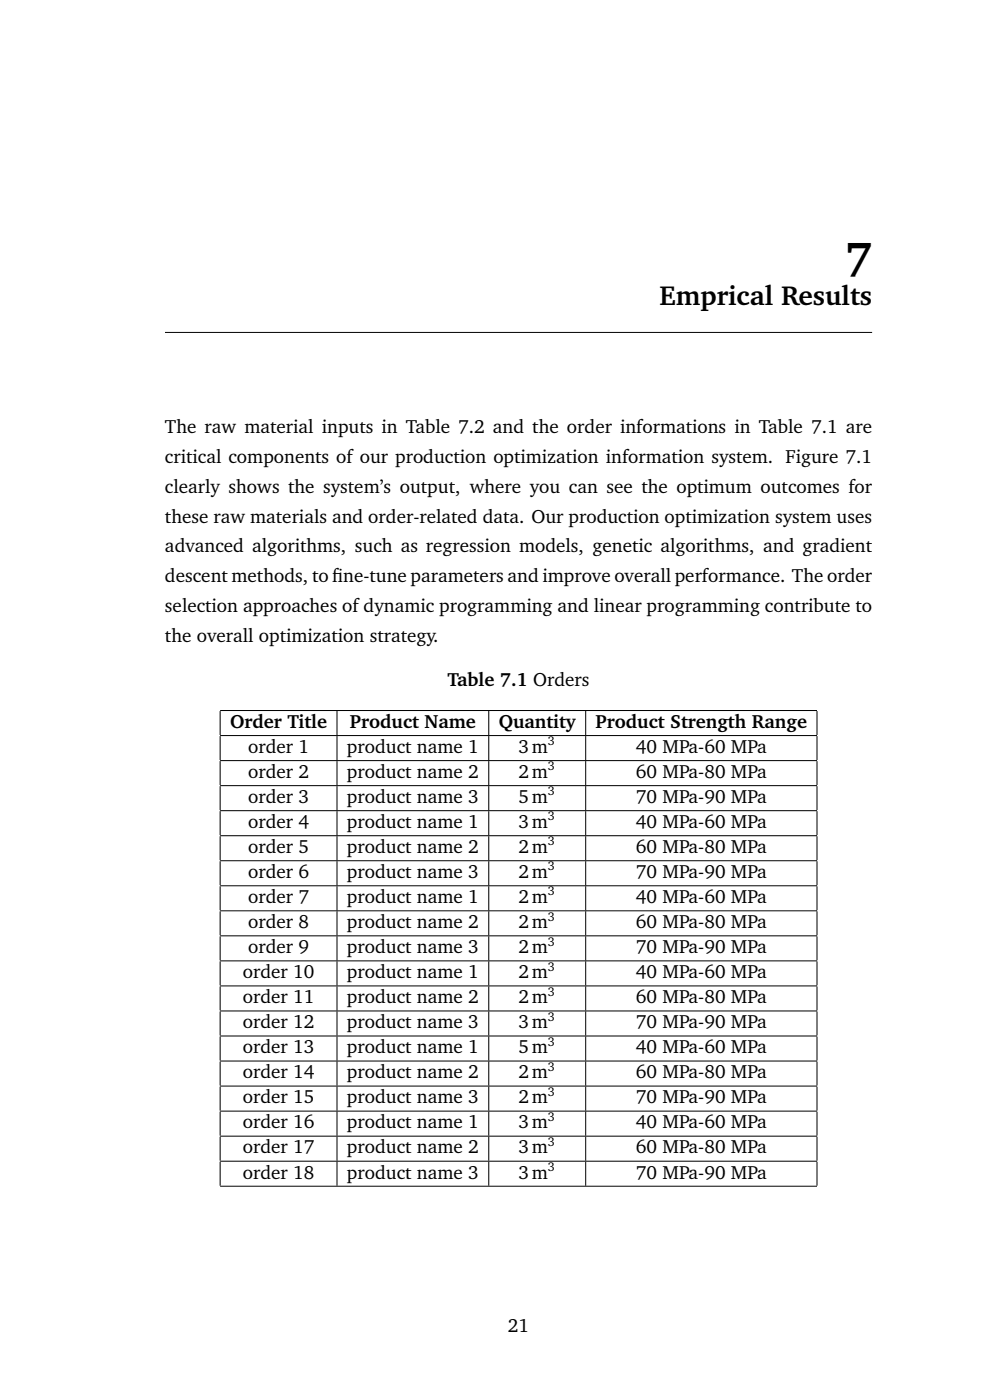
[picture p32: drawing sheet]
<svg xmlns="http://www.w3.org/2000/svg" width="210mm" height="297mm" viewBox="0 0 210 297" stroke-linecap="round" stroke-linejoin="round" font-family="sans-serif">
<defs><g id="words">
<text font-size="10.1" x="179.1" y="58.3">7</text>
<text font-size="5.8" x="139.9" y="64.7">Emprical Results</text>
<g font-size="4">
<text x="35" y="91.9">The raw material inputs in Table 7.2 and the order informations in Table 7.1 are</text>
<text x="35" y="98.2">critical components of our production optimization information system. Figure 7.1</text>
<text x="35" y="104.6">clearly shows the system’s output, where you can see the optimum outcomes for</text>
<text x="35" y="110.9">these raw materials and order-related data. Our production optimization system uses</text>
<text x="35" y="117.2">advanced algorithms, such as regression models, genetic algorithms, and gradient</text>
<text x="35" y="123.5">descent methods, to f</text>
<text x="70.5" y="123.5">ine-tune parameters and improve overall performance. The order</text>
<text x="35" y="129.9">selection approaches of dynamic programming and linear programming contribute to</text>
<text x="35" y="136.2">the overall optimization strategy.</text>
<text x="94.9" y="145.6">Table 7.1 Orders</text>
<text x="48.8" y="154.4">Order Title</text>
<text x="74.2" y="154.4">Product Name</text>
<text x="105.8" y="154.4">Quantity</text>
<text x="126.3" y="154.4">Product Strength Range</text>
<text x="52.6" y="159.7">order 1</text>
<text x="73.6" y="159.7">product name 1</text>
<text x="110" y="159.7">3m</text>
<text x="134.9" y="159.7">40 MPa-60 MPa</text>
<text x="52.6" y="165">order 2</text>
<text x="73.6" y="165">product name 2</text>
<text x="110" y="165">2m</text>
<text x="134.9" y="165">60 MPa-80 MPa</text>
<text x="52.6" y="170.3">order 3</text>
<text x="73.6" y="170.3">product name 3</text>
<text x="110" y="170.3">5m</text>
<text x="134.9" y="170.3">70 MPa-90 MPa</text>
<text x="52.6" y="175.7">order 4</text>
<text x="73.6" y="175.7">product name 1</text>
<text x="110" y="175.7">3m</text>
<text x="134.9" y="175.7">40 MPa-60 MPa</text>
<text x="52.6" y="181">order 5</text>
<text x="73.6" y="181">product name 2</text>
<text x="110" y="181">2m</text>
<text x="134.9" y="181">60 MPa-80 MPa</text>
<text x="52.6" y="186.3">order 6</text>
<text x="52.6" y="191.6">order 7</text>
<text x="73.6" y="186.3">product name 3</text>
<text x="73.6" y="191.6">product name 1</text>
<text x="110" y="186.3">2m</text>
<text x="110" y="191.6">2m</text>
<text x="134.9" y="186.3">70 MPa-90 MPa</text>
<text x="134.9" y="191.6">40 MPa-60 MPa</text>
<text x="52.6" y="196.9">order 8</text>
<text x="73.6" y="196.9">product name 2</text>
<text x="110" y="196.9">2m</text>
<text x="134.9" y="196.9">60 MPa-80 MPa</text>
<text x="52.6" y="202.2">order 9</text>
<text x="73.6" y="202.2">product name 3</text>
<text x="110" y="202.2">2m</text>
<text x="134.9" y="202.2">70 MPa-90 MPa</text>
<text x="51.5" y="207.5">order 10</text>
<text x="73.6" y="207.5">product name 1</text>
<text x="110" y="207.5">2m</text>
<text x="134.9" y="207.5">40 MPa-60 MPa</text>
<text x="51.5" y="212.8">order 11</text>
<text x="73.6" y="212.8">product name 2</text>
<text x="110" y="212.8">2m</text>
<text x="134.9" y="212.8">60 MPa-80 MPa</text>
<text x="51.5" y="218.1">order 12</text>
<text x="73.6" y="218.1">product name 3</text>
<text x="110" y="218.1">3m</text>
<text x="134.9" y="218.1">70 MPa-90 MPa</text>
<text x="51.5" y="223.5">order 13</text>
<text x="73.6" y="223.5">product name 1</text>
<text x="110" y="223.5">5m</text>
<text x="134.9" y="223.5">40 MPa-60 MPa</text>
<text x="51.5" y="228.8">order 14</text>
<text x="73.6" y="228.8">product name 2</text>
<text x="110" y="228.8">2m</text>
<text x="134.9" y="228.8">60 MPa-80 MPa</text>
<text x="51.5" y="234.1">order 15</text>
<text x="51.5" y="239.4">order 16</text>
<text x="73.6" y="234.1">product name 3</text>
<text x="73.6" y="239.4">product name 1</text>
<text x="110" y="234.1">2m</text>
<text x="110" y="239.4">3m</text>
<text x="134.9" y="234.1">70 MPa-90 MPa</text>
<text x="134.9" y="239.4">40 MPa-60 MPa</text>
<text x="51.5" y="244.7">order 17</text>
<text x="73.6" y="244.7">product name 2</text>
<text x="110" y="244.7">3m</text>
<text x="134.9" y="244.7">60 MPa-80 MPa</text>
<text x="51.5" y="250">order 18</text>
<text x="73.6" y="250">product name 3</text>
<text x="110" y="250">3m</text>
<text x="134.9" y="250">70 MPa-90 MPa</text>
<text x="107.7" y="282.5">21</text>
</g>
<g font-size="2.7">
<text x="116.2" y="158.1">3</text>
<text x="116.2" y="163.4">3</text>
<text x="116.2" y="168.7">3</text>
<text x="116.2" y="174">3</text>
<text x="116.2" y="179.3">3</text>
<text x="116.2" y="184.7">3</text>
<text x="116.2" y="190">3</text>
<text x="116.2" y="195.3">3</text>
<text x="116.2" y="200.6">3</text>
<text x="116.2" y="205.9">3</text>
<text x="116.2" y="211.2">3</text>
<text x="116.2" y="216.5">3</text>
<text x="116.2" y="221.8">3</text>
<text x="116.2" y="227.2">3</text>
<text x="116.2" y="232.5">3</text>
<text x="116.2" y="237.8">3</text>
<text x="116.2" y="243.1">3</text>
<text x="116.2" y="248.4">3</text>
</g>
</g></defs>
<path d="M35 70.5h150" fill="none" stroke="#000" stroke-width=".21"/>
<g fill="none" stroke="#000" stroke-width=".22">
<path d="M46.7 150.7h126.6M46.7 150.8v5.1M46.7 156.2v5M46.7 156h126.6M71.5 150.8v5.1M71.5 156.2v5M103.7 150.8v5.1M103.7 156.2v5M124.2 150.8v5.1M124.2 156.2v5M173.3 150.8v5.1M173.3 156.2v5"/>
<path d="M46.7 161.5v5.1M46.7 166.8v5.1M46.7 172.1v5.1M46.7 177.4v5.1M46.7 161.4h126.6M46.7 166.7h126.6M46.7 172h126.6M46.7 177.3h126.6M71.5 161.5v5.1M71.5 166.8v5.1M71.5 172.1v5.1M71.5 177.4v5.1"/>
<path d="M103.7 161.5v5.1M103.7 166.8v5.1M103.7 172.1v5.1M103.7 177.4v5.1M124.2 161.5v5.1M124.2 166.8v5.1M124.2 172.1v5.1M124.2 177.4v5.1M173.3 161.5v5.1M173.3 166.8v5.1M173.3 172.1v5.1M173.3 177.4v5.1"/>
<path d="M46.7 182.7v5.1M46.7 188v5.1M46.7 193.3v5.1M46.7 198.6v5.1M46.7 182.6h126.6M46.7 187.9h126.6M46.7 193.2h126.6M46.7 198.5h126.6M71.5 182.7v5.1M71.5 188v5.1M71.5 193.3v5.1M71.5 198.6v5.1"/>
<path d="M103.7 182.7v5.1M103.7 188v5.1M103.7 193.3v5.1M103.7 198.6v5.1M124.2 182.7v5.1M124.2 188v5.1M124.2 193.3v5.1M124.2 198.6v5.1M173.3 182.7v5.1M173.3 188v5.1M173.3 193.3v5.1M173.3 198.6v5.1"/>
<path d="M46.7 204v5.1M46.7 209.3v5.1M46.7 214.6v5.1M46.7 219.9v5.1M46.7 203.8h126.6M46.7 209.2h126.6M46.7 214.5h126.6M46.7 219.8h126.6M71.5 204v5.1M71.5 209.3v5.1M71.5 214.6v5.1M71.5 219.9v5.1"/>
<path d="M103.7 204v5.1M103.7 209.3v5.1M103.7 214.6v5.1M103.7 219.9v5.1M124.2 204v5.1M124.2 209.3v5.1M124.2 214.6v5.1M124.2 219.9v5.1M173.3 204v5.1M173.3 209.3v5.1M173.3 214.6v5.1M173.3 219.9v5.1"/>
<path d="M46.7 225.2v5.1M46.7 230.5v5.1M46.7 235.8v5.1M46.7 225.1h126.6M46.7 230.4h126.6M46.7 235.7h126.6M71.5 225.2v5.1M71.5 230.5v5.1M71.5 235.8v5.1M103.7 225.2v5.1M103.7 230.5v5.1M103.7 235.8v5.1"/>
<path d="M124.2 225.2v5.1M124.2 230.5v5.1M124.2 235.8v5.1M173.3 225.2v5.1M173.3 230.5v5.1M173.3 235.8v5.1M46.7 241.1v5.1M46.7 246.4v5.1M46.7 241h126.6M46.7 246.3h126.6M46.7 251.6h126.6M71.5 241.1v5.1"/>
<path d="M71.5 246.4v5.1M103.7 241.1v5.1M103.7 246.4v5.1M124.2 241.1v5.1M124.2 246.4v5.1M173.3 241.1v5.1M173.3 246.4v5.1"/>
</g>
<use href="#words"/>
</svg>
